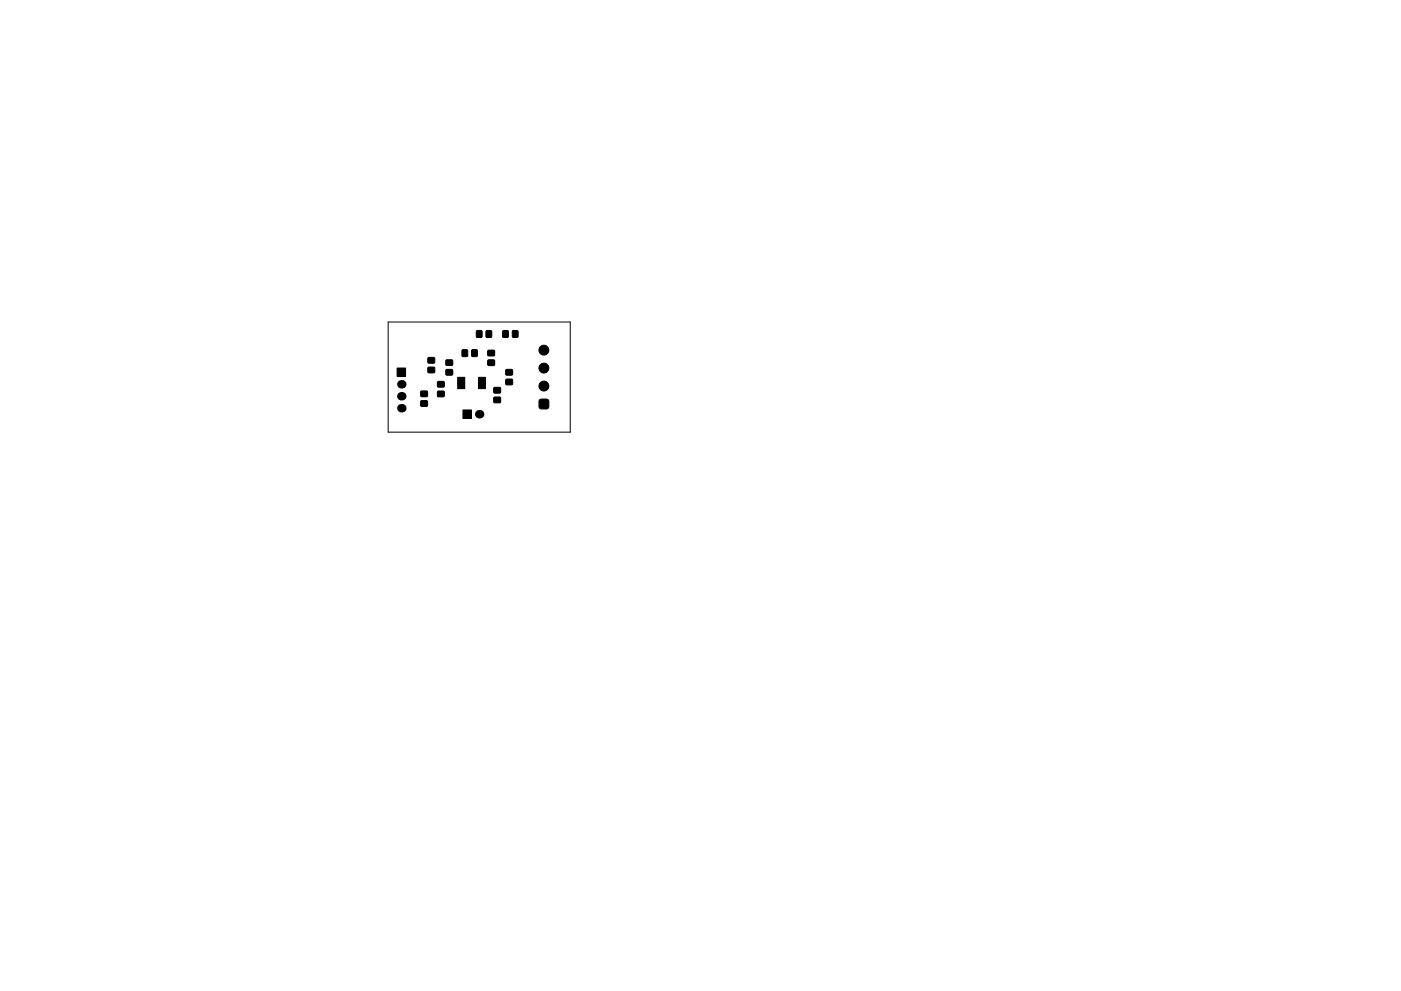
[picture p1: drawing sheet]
<svg xmlns="http://www.w3.org/2000/svg" width="297mm" height="210mm" viewBox="0 0 297 210" stroke-linecap="round" stroke-linejoin="round" font-family="sans-serif">
<path d="M82.3 68.3h38.6v23.4h-38.6z" fill="none" stroke="#000" stroke-width=".21"/>
<g fill="#000" stroke="#000" stroke-width=".21">
<path d="M84.2 78.1h1.8v1.8h-1.8zM90.8 78l1.3-.1v1.1l-1.3 .1zM90.8 75.9h1.3v1.1h-1.3zM94.6 78.4h1.3v1.1l-1.3 .1zM94.6 76.4h1.3v1.1h-1.3zM98 74.3h1.1v1.3h-1.1zM100.1 74.3h1.1l-.1 1.3h-1.1zM101.1 70.2h1.1l-.1 1.3h-1.1zM103.1 70.2h1.1v1.3h-1.1zM103.5 76.4h1.3v1.1h-1.3zM103.5 74.4l1.3-.1v1.1l-1.3 .1zM106.6 70.2h1.1v1.3h-1.1z"/>
<path d="M107.3 78.4h1.3v1.1l-1.3 .1zM108.7 70.2h1.1v1.3h-1.1zM89.2 85.1l1.4-.1v1.1l-1.3 .1zM89.2 83h1.4v1.1h-1.3zM92.8 83h1.3l.1 1.1h-1.4zM92.8 81h1.3l.1 1.1h-1.4zM97 82.1h1.5v.4h-1.5zM97 81.6h1.5v.4h-1.5zM97 81.1h1.5v.4h-1.5zM97 80.6h1.5v.4h-1.5zM97 80.1h1.5v.4h-1.5zM98.2 87h1.8v1.8h-1.8z"/>
<path d="M101.4 80.1h1.5v.4h-1.5zM101.4 80.6h1.5v.4h-1.5zM101.4 81.1h1.5v.4h-1.5zM101.4 81.6h1.5v.4h-1.5zM101.4 82.1h1.5v.4h-1.5zM104.7 84.3h1.4v1.1h-1.3zM104.7 82.3l1.4-.1v1.1l-1.3 .1zM107.3 80.5h1.3v1.1h-1.3zM114.4 84.8l.4-.1h1.1l.3 .1 .2 .4v1.1l-.2 .3-.4 .2h-1.1l-.3-.2-.1-.4v-1.1z"/>
<circle cx="115.3" cy="78.1" r="1.05"/>
<circle cx="115.3" cy="74.3" r="1.05"/>
<circle cx="115.3" cy="81.9" r="1.05"/>
</g>
<g fill="#000">
<circle cx="85.1" cy="86.6" r=".9"/>
<circle cx="85.1" cy="81.5" r=".9"/>
<circle cx="85.1" cy="84.1" r=".9"/>
<circle cx="101.6" cy="87.9" r=".9"/>
</g>
</svg>
